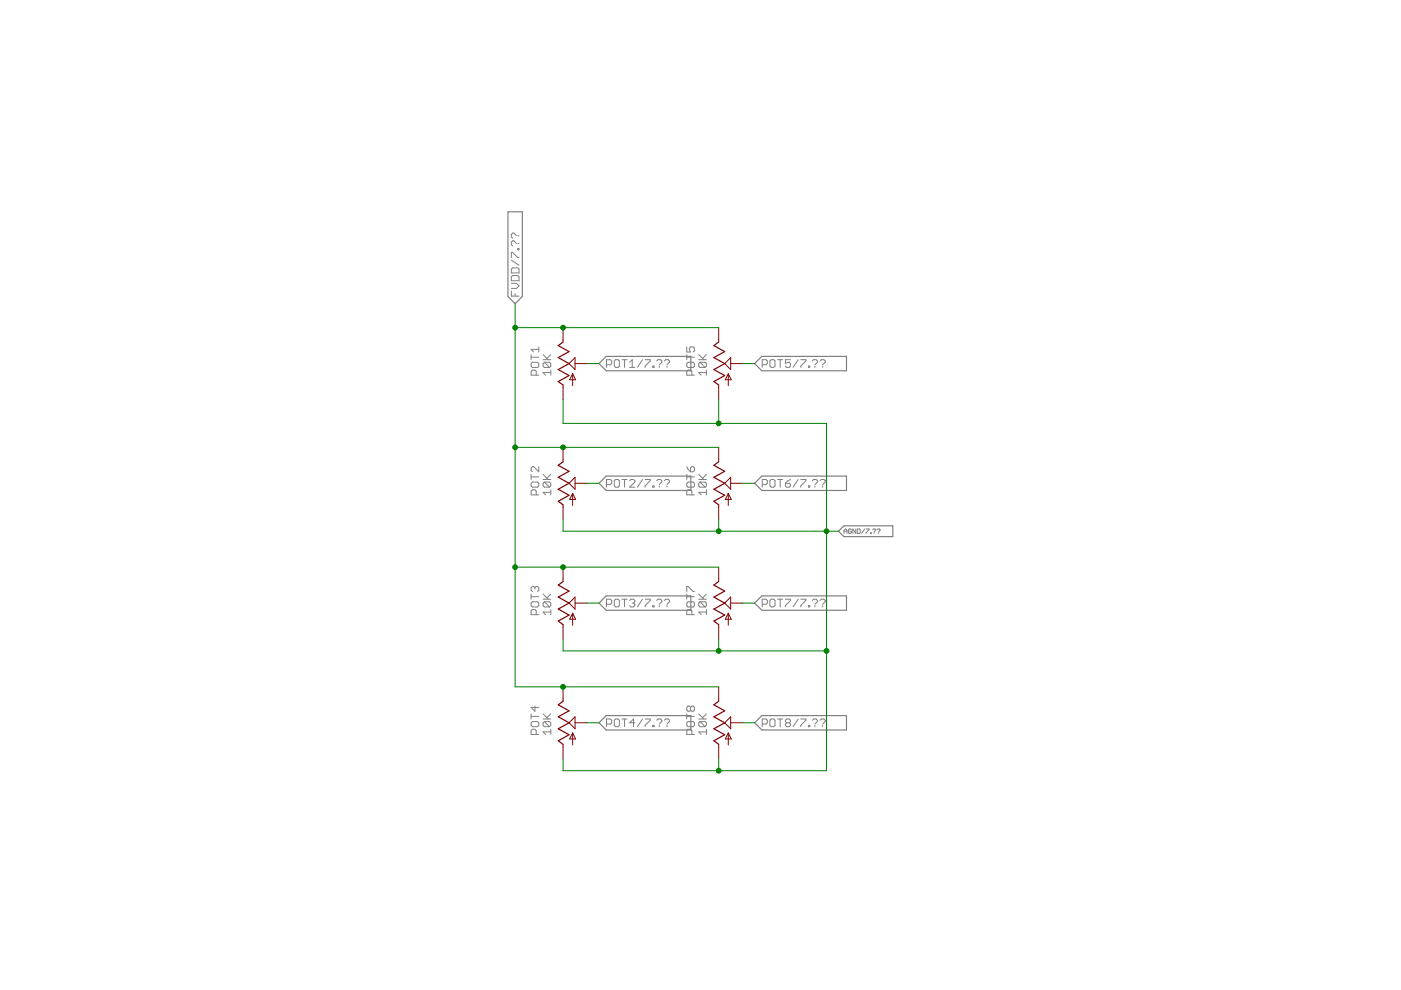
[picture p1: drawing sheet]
<svg xmlns="http://www.w3.org/2000/svg" width="297mm" height="210mm" viewBox="0 0 297 210" stroke-linecap="round" stroke-linejoin="round" font-family="sans-serif">
<g fill="none" stroke="#808080" stroke-width=".21">
<path d="M108.4 54.6v-1.1h.3l1.1 1.1h.2M108.4 55.2l1.6 1M108.7 56.8h1.1l.2 .3v.8h-1.6v-.8zM108.7 58.4h1.1l.2 .3v.8h-1.6v-.8zM109.5 50l-.6-.6h-.2l-.3 .3v.5l.3 .3M109.5 51.6l-.6-.5h-.2l-.3 .2v.6l.3 .3M109.8 52.7h.2v.3h-.2zM109.8 51.6h.2M109.8 50h.2M108.4 61.7v1.1h1.6M108.4 60.1h1.1l.5 .5-.5 .6h-1.1M109.2 62.3v.5"/>
<path d="M112.6 77.1l.3-.3h1.1l.2 .3v.5l-.2 .3h-1.1l-.3-.3zM112.6 75.2v1.1M112.6 75.7h1.6M113.7 79.5v-.8l-.3-.2h-.5l-.3 .2v.8h1.6M114.2 73.6v1M114.2 74.1h-1.6l.5 .5M115.1 76.3h1.7M115.1 75.2l1.1 1.1M115.4 76.8h1.1l.3 .3v.5l-.3 .3M115.4 76.8l-.3 .3v.5l.3 .3h1.1M115.4 76.8l1.1 1.1M116.8 79h-1.7l.6 .5"/>
<path d="M116.8 78.5v1M116.8 75.2l-.8 .8M128.6 77.3h.8l.3-.2v-.6l-.3-.2h-.8v1.6M130.2 76.5l.3-.2h.5l.3 .2v1.1l-.3 .3h-.5l-.3-.3zM131.9 76.3h1M132.4 76.3v1.6M133.5 77.9h1.1M133.5 76.8l.5-.5v1.6M136.2 76.3l-1.1 1.6M136.8 76.3h1.1v.2l-1.1 1.1v.3M138.4 77.6h.3v.3h-.3zM139.2 76.5l.3-.2h.5l.3 .2v.3l-.5 .5"/>
<path d="M139.8 77.6v.3M140.9 76.5l.2-.2h.6l.2 .2v.3l-.5 .5M141.4 77.6v.3M145.6 77.1l.3-.3h1.1l.2 .3v.5l-.2 .3h-1.1l-.3-.3zM145.6 75.7h1.6M145.6 73.6v1h.8l-.2-.5v-.3l.2-.2h.6l.2 .2v.6l-.2 .2M145.6 75.2v1.1M146.7 79.5v-.8l-.3-.2h-.5l-.3 .2v.8h1.6M148.1 76.3h1.7M148.1 75.2l1.1 1.1M148.4 76.8l-.3 .3v.5l.3 .3h1.1M148.4 76.8h1.1l.3 .3v.5l-.3 .3"/>
<path d="M148.4 76.8l1.1 1.1M149.8 79h-1.7l.6 .5M149.8 78.5v1M149.8 75.2l-.9 .8M161.6 77.3h.8l.3-.2v-.6l-.3-.2h-.8v1.6M163.2 76.5l.3-.2h.5l.3 .2v1.1l-.3 .3h-.5l-.3-.3zM164.9 76.3h1M165.4 76.3v1.6M167.6 76.3h-1.1v.8l.5-.3h.3l.3 .3v.5l-.3 .3h-.5l-.3-.3M169.2 76.3l-1.1 1.6M169.8 76.3h1.1v.2l-1.1 1.1v.3M171.4 77.6h.3v.3h-.3z"/>
<path d="M172.2 76.5l.3-.2h.5l.3 .2v.3l-.5 .5M172.8 77.6v.3M173.9 76.5l.2-.2h.6l.3 .2v.3l-.6 .5M174.4 77.6v.3M114.2 98.9v1.1l-1.1-1.1h-.2l-.3 .3v.6l.3 .2M145.6 98.9l.8 1.1M146.4 99.2l.3-.3h.3l.2 .3v.6l-.2 .2h-.6zM112.6 102.5l.3-.3h1.1l.2 .3v.5l-.2 .3h-1.1l-.3-.3zM112.6 100.6v1.1M112.6 101.1h1.6M113.7 104.9v-.8l-.3-.3h-.5l-.3 .3v.8h1.6M115.1 101.7h1.7"/>
<path d="M115.1 100.6l1.1 1.1M115.4 102.2h1.1l.3 .3v.5l-.3 .3M115.4 102.2l-.3 .3v.5l.3 .3h1.1M115.4 102.2l1.1 1.1M116.8 103.8v1.1M116.8 104.4h-1.7l.6 .5M116.8 100.6l-.8 .8M128.6 102.7h.8l.3-.2v-.6l-.3-.2h-.8v1.6M130.2 101.9l.3-.2h.5l.3 .2v1.1l-.3 .3h-.5l-.3-.3zM131.9 101.7h1M132.4 101.7v1.6M133.5 101.9l.3-.2h.5l.3 .2v.3l-1.1 1.1h1.1"/>
<path d="M136.2 101.7l-1.1 1.6M136.8 101.7h1.1v.2l-1.1 1.1v.3M138.4 103h.3v.3h-.3zM139.2 101.9l.3-.2h.5l.3 .2v.3l-.5 .5M139.8 103v.3M140.9 101.9l.2-.2h.6l.2 .2v.3l-.5 .5M141.4 103v.3M145.6 102.5l.3-.3h1.1l.2 .3v.5l-.2 .3h-1.1l-.3-.3zM145.6 101.1h1.6M145.6 100.6v1.1M146.7 104.9v-.8l-.3-.3h-.5l-.3 .3v.8h1.6M148.1 101.7h1.7"/>
<path d="M148.1 100.6l1.1 1.1M148.4 102.2l-.3 .3v.5l.3 .3h1.1M148.4 102.2h1.1l.3 .3v.5l-.3 .3M148.4 102.2l1.1 1.1M149.8 104.4h-1.7l.6 .5M149.8 103.8v1.1M149.8 100.6l-.9 .8M161.6 102.7h.8l.3-.2v-.6l-.3-.2h-.8v1.6M163.2 101.9l.3-.2h.5l.3 .2v1.1l-.3 .3h-.5l-.3-.3zM164.9 101.7h1M165.4 101.7v1.6M166.5 102.5h.8l.3 .2v.3l-.3 .3h-.5l-.3-.3z"/>
<path d="M167.6 101.7l-.6 .2-.5 .6M169.2 101.7l-1.1 1.6M169.8 101.7h1.1v.2l-1.1 1.1v.3M171.4 103h.3v.3h-.3zM172.2 101.9l.3-.2h.5l.3 .2v.3l-.5 .5M172.8 103v.3M173.9 101.9l.2-.2h.6l.3 .2v.3l-.6 .5M174.4 103v.3M178.9 113.1v-.6l.4-.3 .3 .3v.6M178.9 112.6h.7M180.5 112.3l-.1-.1-.5 .1v.6l.5 .2 .1-.5h-.3M181.4 112.2v.9l-.6-.9v.9"/>
<path d="M181.8 112.2h.4l.2 .1v.6l-.2 .2h-.4zM183.3 112.2l-.6 .9M183.6 112.2h.7l-.7 .9M184.6 112.9h.1v.2h-.1zM185 112.3l.2-.1 .5 .1-.4 .5M185.3 112.9v.2M186 112.3l.1-.1 .5 .1-.3 .5M186.3 112.9v.2M112.6 127.9l.3-.3h1.1l.2 .3v.5l-.2 .3h-1.1l-.3-.3zM112.6 126v1M112.6 126.5h1.6M113.4 124.6l-.3-.3h-.2l-.3 .3v.5l.3 .3"/>
<path d="M113.4 124.6l.3-.3h.3l.2 .3v.5l-.2 .3M113.4 124.6v.3M113.7 130.3v-.8l-.3-.3h-.5l-.3 .3v.8h1.6M115.1 127h1.7M115.1 126l1.1 1M115.4 127.6h1.1l.3 .3v.5l-.3 .3M115.4 127.6l-.3 .3v.5l.3 .3h1.1M115.4 127.6l1.1 1.1M116.8 129.2v1.1M116.8 129.8h-1.7l.6 .5M116.8 126l-.8 .8M128.6 128.1h.8l.3-.2v-.6l-.3-.3h-.8v1.7"/>
<path d="M130.2 127.3l.3-.3h.5l.3 .3v1.1l-.3 .3h-.5l-.3-.3zM131.9 127h1M132.4 127v1.7M133.5 127.3l.3-.3h.5l.3 .3v.3l-.3 .3M134 127.9h.3M134.3 127.9l.3 .2v.3l-.3 .3h-.5l-.3-.3M136.2 127l-1.1 1.7M136.8 127h1.1v.3l-1.1 1.1v.3M138.4 128.4h.3v.3h-.3zM139.2 127.3l.3-.3h.5l.3 .3v.3l-.5 .5M139.8 128.4v.3M140.9 127.3l.2-.3h.6l.2 .3v.3l-.5 .5"/>
<path d="M141.4 128.4v.3M145.6 127.9l.3-.3h1.1l.2 .3v.5l-.2 .3h-1.1l-.3-.3zM145.6 126.5h1.6M145.6 125.4v-1.1h.3l1.1 1.1h.2M145.6 126v1M146.7 130.3v-.8l-.3-.3h-.5l-.3 .3v.8h1.6M148.1 127h1.7M148.1 126l1.1 1M148.4 127.6l-.3 .3v.5l.3 .3h1.1M148.4 127.6h1.1l.3 .3v.5l-.3 .3M148.4 127.6l1.1 1.1M149.8 129.8h-1.7l.6 .5"/>
<path d="M149.8 129.2v1.1M149.8 126l-.9 .8M161.6 128.1h.8l.3-.2v-.6l-.3-.3h-.8v1.7M163.2 127.3l.3-.3h.5l.3 .3v1.1l-.3 .3h-.5l-.3-.3zM164.9 127h1M165.4 127v1.7M166.5 127h1.1v.3l-1.1 1.1v.3M169.2 127l-1.1 1.7M169.8 127h1.1v.3l-1.1 1.1v.3M171.4 128.4h.3v.3h-.3zM172.2 127.3l.3-.3h.5l.3 .3v.3l-.5 .5M172.8 128.4v.3"/>
<path d="M173.9 127.3l.2-.3h.6l.3 .3v.3l-.6 .5M174.4 128.4v.3M112.6 153.3l.3-.3h1.1l.2 .3v.5l-.2 .3h-1.1l-.3-.3zM112.6 151.4v1M112.6 151.9h1.6M113.4 149.7v1.1l-.8-.8h1.6M113.7 155.7v-.8l-.3-.3h-.5l-.3 .3v.8h1.6M115.1 152.4h1.7M115.1 151.4l1.1 1M115.4 153h1.1l.3 .3v.5l-.3 .3M115.4 153l-.3 .3v.5l.3 .3h1.1M115.4 153l1.1 1.1"/>
<path d="M116.8 154.6v1.1M116.8 155.2h-1.7l.6 .5M116.8 151.4l-.8 .8M128.6 153.5h.8l.3-.3v-.5l-.3-.3h-.8v1.7M130.2 152.7l.3-.3h.5l.3 .3v1.1l-.3 .3h-.5l-.3-.3zM131.9 152.4h1M132.4 152.4v1.7M134.6 153.2h-1.1l.8-.8v1.7M136.2 152.4l-1.1 1.7M136.8 152.4h1.1v.3l-1.1 1.1v.3M138.4 153.8h.3v.3h-.3zM139.2 152.7l.3-.3h.5l.3 .3v.3l-.5 .5"/>
<path d="M139.8 153.8v.3M140.9 152.7l.2-.3h.6l.2 .3v.3l-.5 .5M141.4 153.8v.3M145.6 153.3l.3-.3h1.1l.2 .3v.5l-.2 .3h-1.1l-.3-.3zM145.6 151.9h1.6M145.6 151.4v1M146.4 150l-.2-.3h-.3l-.3 .3v.5l.3 .3h.3l.2-.3M146.4 150l.3-.3h.3l.2 .3v.5l-.2 .3h-.3l-.3-.3M146.4 150v.5M146.7 155.7v-.8l-.3-.3h-.5l-.3 .3v.8h1.6M148.1 152.4h1.7M148.1 151.4l1.1 1"/>
<path d="M148.4 153l-.3 .3v.5l.3 .3h1.1M148.4 153h1.1l.3 .3v.5l-.3 .3M148.4 153l1.1 1.1M149.8 155.2h-1.7l.6 .5M149.8 154.6v1.1M149.8 151.4l-.9 .8M161.6 153.5h.8l.3-.3v-.5l-.3-.3h-.8v1.7M163.2 152.7l.3-.3h.5l.3 .3v1.1l-.3 .3h-.5l-.3-.3zM164.9 152.4h1M165.4 152.4v1.7M166.8 153.2l-.3 .3v.3l.3 .3h.5l.3-.3v-.3l-.3-.3M166.8 153.2l-.3-.2v-.3l.3-.3h.5l.3 .3v.3l-.3 .2"/>
<path d="M166.8 153.2h.5M169.2 152.4l-1.1 1.7M169.8 152.4h1.1v.3l-1.1 1.1v.3M171.4 153.8h.3v.3h-.3zM172.2 152.7l.3-.3h.5l.3 .3v.3l-.5 .5M172.8 153.8v.3M173.9 152.7l.2-.3h.6l.3 .3v.3l-.6 .5M174.4 153.8v.3"/>
</g>
<path d="M107.7 44.9h3v18l-1.5 1.5-1.5-1.5zM128.5 75.6h18v3h-18l-1.5-1.5zM161.5 75.6h18v3h-18l-1.5-1.5zM128.5 100.9h18v3.1h-18l-1.5-1.5zM161.5 100.9h18v3.1h-18l-1.5-1.5zM178.9 111.5h10.4v2.3h-10.4l-1.1-1.2zM128.5 126.3h18v3.1h-18l-1.5-1.5zM161.5 126.3h18v3.1h-18l-1.5-1.5zM127 153.2l1.5-1.5h18v3.1h-18zM161.5 151.7h18v3.1h-18l-1.5-1.6z" fill="none" stroke="#808080" stroke-width=".25"/>
<g fill="none" stroke="#800000" stroke-width=".21">
<path d="M119.4 69.5v3M120.6 77.1l1.3-1.3v2.6zM121.4 79.2v2.6M121.4 79.2l.6 1.3h-1.2zM121.9 77.1h2.6M152.4 69.5v3M153.6 77.1l1.3-1.3v2.6zM154.4 79.2l.6 1.3h-1.2zM154.4 79.2v2.6M154.9 77.1h2.6M119.4 81.6v3.1M119.4 94.8v3.1"/>
<path d="M152.4 81.6v3.1M152.4 94.8v3.1M119.4 107v3.1M121.4 104.6v2.6M121.4 104.6l.6 1.3h-1.2zM121.9 101.2v2.5l-1.3-1.2zM121.9 102.5h2.6M152.4 107v3.1M154.4 104.6l.6 1.3h-1.2zM154.4 104.6v2.6M154.9 102.5h2.6M154.9 101.2v2.5l-1.3-1.2z"/>
<path d="M119.4 120.2v3.1M119.4 132.4v3.1M121.4 130v2.6M121.4 130l.6 1.3h-1.2zM121.9 126.6v2.5l-1.3-1.2zM121.9 127.9h2.6M152.4 120.2v3.1M152.4 132.4v3.1M154.4 130l.6 1.3h-1.2zM154.4 130v2.6M154.9 127.9h2.6M154.9 126.6v2.5l-1.3-1.2z"/>
<path d="M119.4 145.6v3.1M119.4 157.8v3.1M121.4 155.4v2.5M121.4 155.4l.6 1.3h-1.2zM121.9 152v2.5l-1.3-1.3zM121.9 153.2h2.6M152.4 145.6v3.1M152.4 157.8v3.1M154.4 155.4l.6 1.3h-1.2zM154.4 155.4v2.5M154.9 153.2h2.6M154.9 152v2.5l-1.3-1.3z"/>
</g>
<path d="M119.4 72.5l-1 .8 2.2 1.2-2.2 1.3 2.2 1.3-2.2 1.3 2.2 1.2-2.2 1.3 1 .7M152.4 72.5l-1 .8 2.2 1.2-2.2 1.3 2.2 1.3-2.2 1.3 2.2 1.2-2.2 1.3 1 .7M119.4 97.9l-1 .8 2.2 1.2-2.2 1.3 2.2 1.3-2.2 1.2 2.2 1.3-2.2 1.3 1 .7M152.4 97.9l-1 .8 2.2 1.2-2.2 1.3 2.2 1.3-2.2 1.2 2.2 1.3-2.2 1.3 1 .7M119.4 123.3l-1 .8 2.2 1.2-2.2 1.3 2.2 1.3-2.2 1.2 2.2 1.3-2.2 1.3 1 .7M152.4 123.3l-1 .8 2.2 1.2-2.2 1.3 2.2 1.3-2.2 1.2 2.2 1.3-2.2 1.3 1 .7M119.4 148.7l-1 .7 2.2 1.3-2.2 1.3 2.2 1.2-2.2 1.3 2.2 1.3-2.2 1.3 1 .7M152.4 148.7l-1 .7 2.2 1.3-2.2 1.3 2.2 1.2-2.2 1.3 2.2 1.3-2.2 1.3 1 .7" fill="none" stroke="#800000" stroke-width=".25"/>
<g fill="none" stroke="#008000" stroke-width=".21">
<path d="M109.2 64.4v81.2h43.2M109.2 69.5h43.2M124.5 77.1h2.5M157.5 77.1h2.5M109.2 94.8h43.2M119.4 84.7v5.1h55.8v73.6h-55.8v-2.5M152.4 84.7v5.1M119.4 110.1v2.5h58.4M124.5 102.5h2.5M152.4 110.1v2.5M157.5 102.5h2.5M109.2 120.2h43.2"/>
<path d="M119.4 135.5v2.5h55.8M124.5 127.9h2.5M152.4 135.5v2.5M157.5 127.9h2.5M124.5 153.2h2.5M157.5 153.2h2.5M152.4 160.9v2.5"/>
</g>
<g fill="#008000" stroke="#008000" stroke-width=".21">
<circle cx="119.4" cy="69.5" r=".51"/>
<circle cx="119.4" cy="94.8" r=".51"/>
<circle cx="109.2" cy="94.8" r=".51"/>
<circle cx="119.4" cy="120.2" r=".51"/>
<circle cx="109.2" cy="120.2" r=".51"/>
<circle cx="119.4" cy="145.6" r=".51"/>
<circle cx="109.2" cy="69.5" r=".51"/>
<circle cx="152.4" cy="89.8" r=".51"/>
<circle cx="152.4" cy="112.6" r=".51"/>
<circle cx="175.2" cy="112.6" r=".51"/>
<circle cx="152.4" cy="138" r=".51"/>
<circle cx="175.2" cy="138" r=".51"/>
<circle cx="152.4" cy="163.4" r=".51"/>
</g>
</svg>
